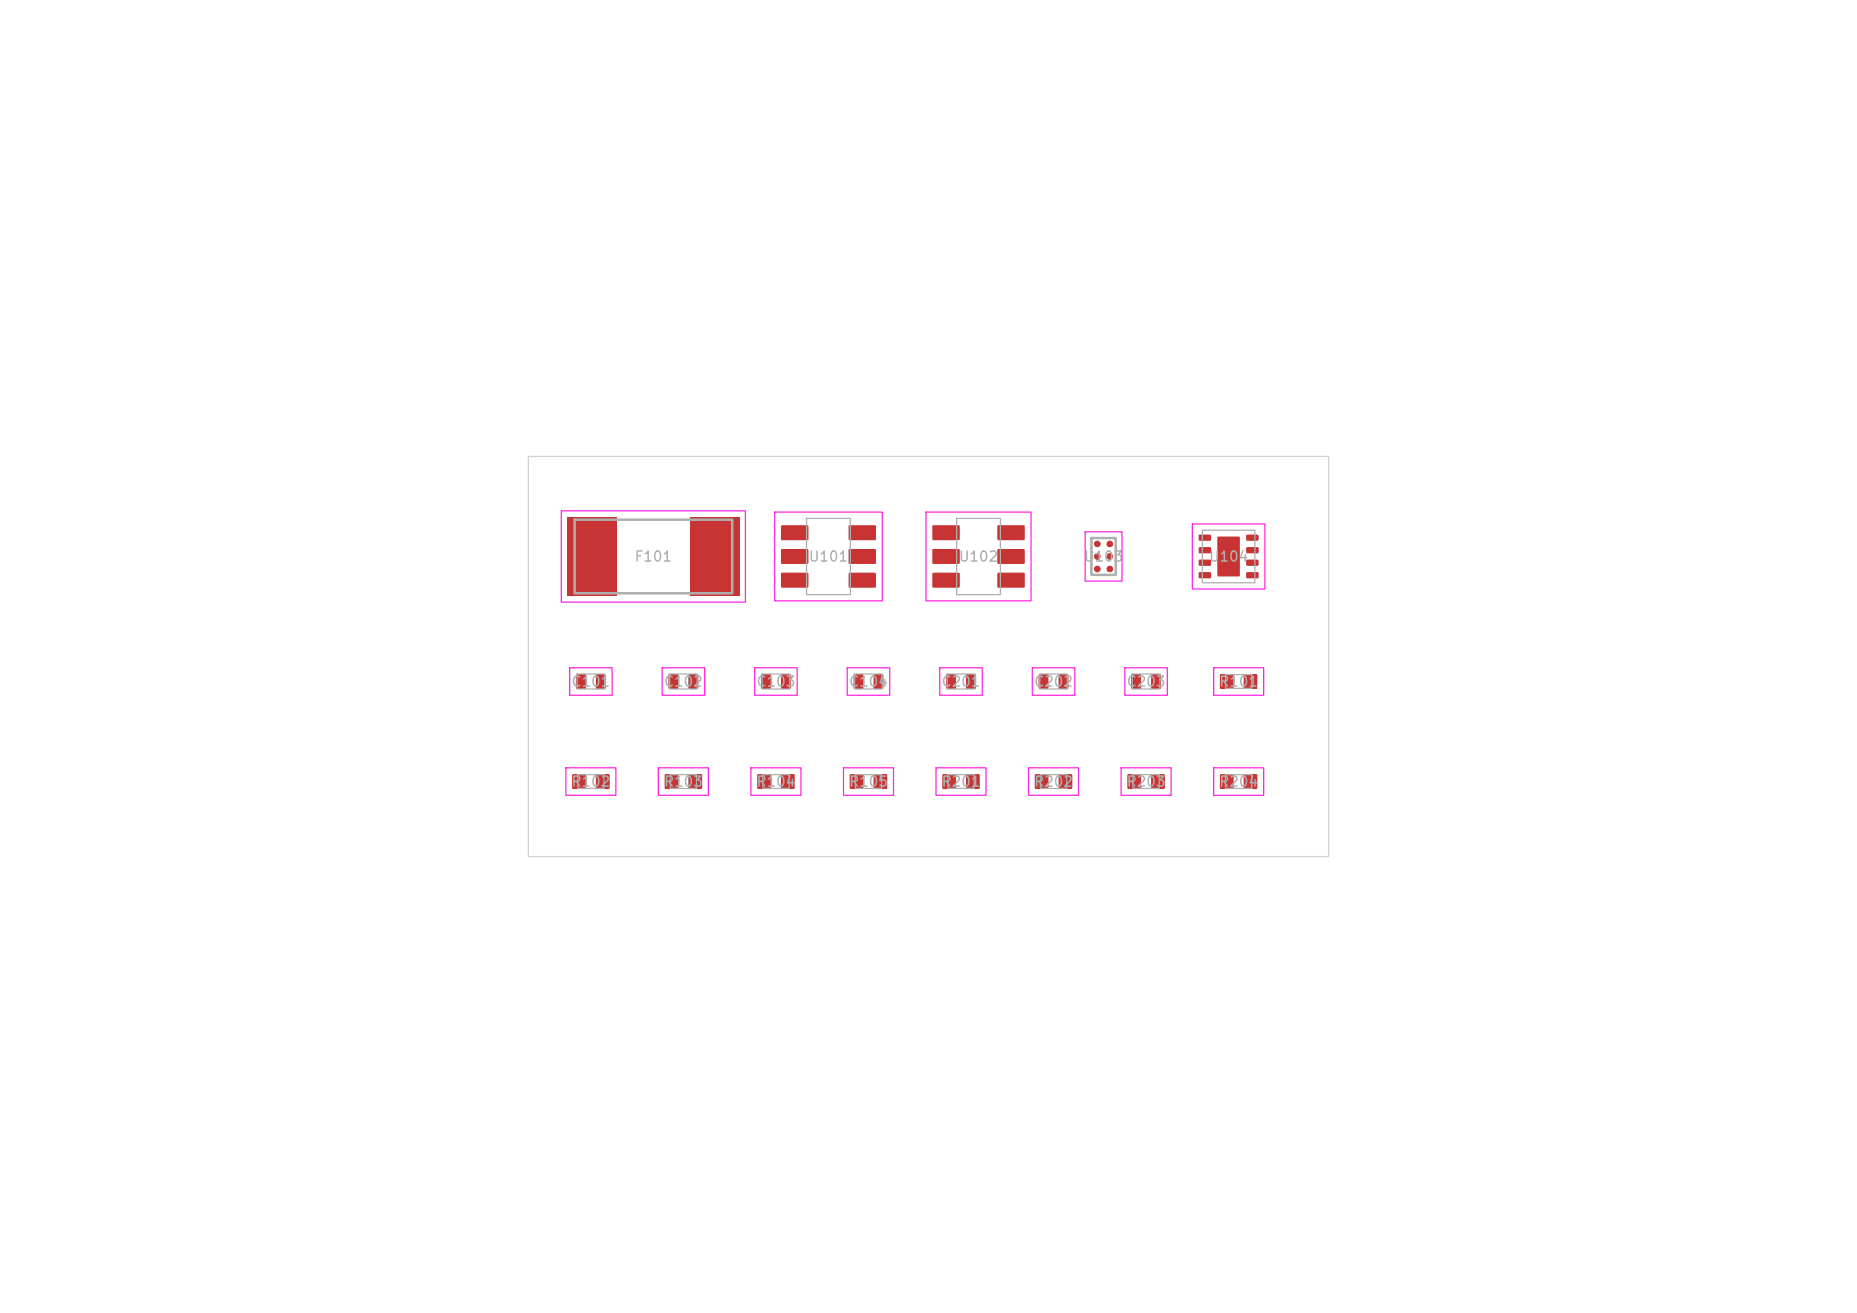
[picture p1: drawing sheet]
<svg xmlns="http://www.w3.org/2000/svg" width="297mm" height="210mm" viewBox="0 0 297 210" stroke-linecap="round" stroke-linejoin="round" font-family="sans-serif">
<defs><g id="words">
<g font-size="1.6" fill="#afafaf">
<text x="101.4" y="90.2">F101</text>
<text x="129.2" y="90.2">U101</text>
<text x="153.2" y="90.2">U102</text>
<text x="173.2" y="90.2">U103</text>
<text x="193.2" y="90.2">U104</text>
<text x="91.3" y="110.2">C101</text>
<text x="106.1" y="110.2">C102</text>
<text x="120.9" y="110.2">C103</text>
<text x="135.7" y="110.2">C104</text>
<text x="150.5" y="110.2">C201</text>
<text x="165.3" y="110.2">C202</text>
<text x="180.1" y="110.2">C203</text>
<text x="194.9" y="110.2">R101</text>
<text x="91.3" y="126.2">R102</text>
<text x="106.1" y="126.2">R103</text>
<text x="120.9" y="126.2">R104</text>
<text x="135.7" y="126.2">R105</text>
<text x="150.5" y="126.2">R201</text>
<text x="165.3" y="126.2">R202</text>
<text x="180.1" y="126.2">R203</text>
<text x="194.9" y="126.2">R204</text>
</g>
</g></defs>
<g fill="#c83434">
<path d="M165.6 123.9h2v2.2h-2z"/>
<path d="M169.4 123.9h2v2.2h-2z"/>
<path d="M136 123.9h2v2.2h-2z"/>
<path d="M139.8 123.9h2v2.2h-2z"/>
<path d="M121.2 123.9h2v2.2h-2z"/>
<path d="M125 123.9h2v2.2h-2z"/>
</g>
<g fill="#c83434" stroke="#c83434" stroke-width=".16">
<circle cx="175.5" cy="87" r=".45"/>
<circle cx="177.5" cy="87" r=".45"/>
<circle cx="175.5" cy="89" r=".45"/>
<circle cx="177.5" cy="89" r=".45"/>
<circle cx="175.5" cy="91" r=".45"/>
<circle cx="177.5" cy="91" r=".45"/>
</g>
<g fill="#c83434">
<path d="M180.4 123.9h2v2.2h-2z"/>
<path d="M184.2 123.9h2v2.2h-2z"/>
<path d="M181 107.9l1.3-.1 .2 .1v2.1l-.1 .2h-1.3l-.2-.1z"/>
<path d="M184.2 107.9l1.3-.1 .2 .1v2.1l-.1 .2h-1.3l-.2-.1z"/>
<path d="M151.4 107.9l1.3-.1 .2 .1v2.1l-.1 .2h-1.3l-.2-.1z"/>
<path d="M154.6 107.9l1.3-.1 .2 .1v2.1l-.1 .2h-1.3l-.2-.1z"/>
<path d="M195.2 107.9h2v2.2h-2z"/>
<path d="M199 107.9h2v2.2h-2z"/>
<path d="M149.2 84.1l4.2-.1 .1 .2v2.1l-.2 .1h-4.1l-.1-.2z"/>
<path d="M149.2 87.9l4.2-.1 .1 .2v2.1l-.2 .1h-4.1l-.1-.2z"/>
<path d="M149.2 91.7l4.2-.1 .1 .2v2.1l-.2 .1h-4.1l-.1-.2z"/>
<path d="M159.6 91.7l4.2-.1 .1 .2v2.1l-.2 .1h-4.1l-.1-.2z"/>
<path d="M159.6 87.9l4.2-.1 .1 .2v2.1l-.2 .1h-4.1l-.1-.2z"/>
<path d="M159.6 84.1l4.2-.1 .1 .2v2.1l-.2 .1h-4.1l-.1-.2z"/>
<path d="M92.2 107.9l1.3-.1 .2 .1v2.1l-.1 .2h-1.3l-.2-.1z"/>
<path d="M95.4 107.9l1.3-.1 .2 .1v2.1l-.1 .2h-1.3l-.2-.1z"/>
<path d="M136.6 107.9l1.3-.1 .2 .1v2.1l-.1 .2h-1.3l-.2-.1z"/>
<path d="M139.8 107.9l1.3-.1 .2 .1v2.1l-.1 .2h-1.3l-.2-.1z"/>
<path d="M195.2 123.9h2v2.2h-2z"/>
<path d="M199 123.9h2v2.2h-2z"/>
<path d="M91.6 123.9h2v2.2h-2z"/>
<path d="M95.4 123.9h2v2.2h-2z"/>
<path d="M107 107.9l1.3-.1 .2 .1v2.1l-.1 .2h-1.3l-.2-.1z"/>
<path d="M110.2 107.9l1.3-.1 .2 .1v2.1l-.1 .2h-1.3l-.2-.1z"/>
<path d="M166.2 107.9l1.3-.1 .2 .1v2.1l-.1 .2h-1.3l-.2-.1z"/>
<path d="M169.4 107.9l1.3-.1 .2 .1v2.1l-.1 .2h-1.3l-.2-.1z"/>
<path d="M90.8 82.7h7.8v12.6h-7.8z"/>
<path d="M110.4 82.7h7.8v12.6h-7.8z"/>
<path d="M106.4 123.9h2v2.2h-2z"/>
<path d="M110.2 123.9h2v2.2h-2z"/>
<path d="M125 84.1l4.2-.1 .1 .2v2.1l-.2 .1h-4.1l-.1-.2z"/>
<path d="M125 87.9l4.2-.1 .1 .2v2.1l-.2 .1h-4.1l-.1-.2z"/>
<path d="M125 91.7l4.2-.1 .1 .2v2.1l-.2 .1h-4.1l-.1-.2z"/>
<path d="M135.8 91.7l4.2-.1 .1 .2v2.1l-.2 .1h-4.1l-.1-.2z"/>
<path d="M135.8 87.9l4.2-.1 .1 .2v2.1l-.2 .1h-4.1l-.1-.2z"/>
<path d="M135.8 84.1l4.2-.1 .1 .2v2.1l-.2 .1h-4.1l-.1-.2z"/>
<path d="M191.8 85.6l1.8-.1 .1 .2v.7l-.2 .1h-1.7l-.1-.2z"/>
<path d="M191.8 87.6l1.8-.1 .1 .2v.7l-.2 .1h-1.7l-.1-.2z"/>
<path d="M191.8 89.6l1.8-.1 .1 .2v.7l-.2 .1h-1.7l-.1-.2z"/>
<path d="M191.8 91.6l1.8-.1 .1 .2v.7l-.2 .1h-1.7l-.1-.2z"/>
<path d="M199.4 91.6l1.8-.1 .1 .2v.7l-.2 .1h-1.7l-.1-.2z"/>
<path d="M199.4 89.6l1.8-.1 .1 .2v.7l-.2 .1h-1.7l-.1-.2z"/>
<path d="M199.4 87.6l1.8-.1 .1 .2v.7l-.2 .1h-1.7l-.1-.2z"/>
<path d="M199.4 85.6l1.8-.1 .1 .2v.7l-.2 .1h-1.7l-.1-.2z"/>
<path d="M194.8 85.9l3.3-.1 .2 .1v6.1l-.1 .2h-3.3l-.2-.1z"/>
<path d="M121.8 107.9l1.3-.1 .2 .1v2.1l-.1 .2h-1.3l-.2-.1z"/>
<path d="M125 107.9l1.3-.1 .2 .1v2.1l-.1 .2h-1.3l-.2-.1z"/>
<path d="M150.8 123.9h2v2.2h-2z"/>
<path d="M154.6 123.9h2v2.2h-2z"/>
</g>
<g fill="none" stroke="#afafaf" stroke-width=".2">
<path d="M129 82.9h7v12.2h-7zM153 82.9h7v12.2h-7zM192.3 84.8h8.4v8.4h-8.4zM92.3 107.8h4.4v2.4h-4.4zM107.1 107.8h4.4v2.4h-4.4zM121.9 107.8h4.4v2.4h-4.4zM136.7 107.8h4.4v2.4h-4.4zM151.5 107.8h4.4v2.4h-4.4zM166.3 107.8h4.4v2.4h-4.4zM181.1 107.8h4.4v2.4h-4.4zM196 107.9h4.2v2.2h-4.2zM92.4 123.9h4.2v2.2h-4.2z"/>
<path d="M107.2 123.9h4.2v2.2h-4.2zM122 123.9h4.2v2.2h-4.2zM136.8 123.9h4.2v2.2h-4.2zM151.6 123.9h4.2v2.2h-4.2zM166.4 123.9h4.2v2.2h-4.2zM181.2 123.9h4.2v2.2h-4.2zM196 123.9h4.2v2.2h-4.2z"/>
</g>
<path d="M91.9 83.1h25.2v11.8h-25.2zM174.6 86.1h3.8v5.8h-3.8z" fill="none" stroke="#afafaf" stroke-width=".4"/>
<g fill="none" stroke="#ff26e2" stroke-width=".2">
<path d="M89.8 81.7h29.4v14.6h-29.4zM123.9 81.9h17.2v14.2h-17.2zM148.1 81.9h16.8v14.2h-16.8zM173.6 85.1h5.8v7.8h-5.8zM190.7 83.8h11.6v10.4h-11.6zM91.1 106.8h6.8v4.4h-6.8zM105.9 106.8h6.8v4.4h-6.8zM120.7 106.8h6.8v4.4h-6.8zM135.5 106.8h6.8v4.4h-6.8zM150.3 106.8h6.8v4.4h-6.8zM165.1 106.8h6.8v4.4h-6.8zM179.9 106.8h6.8v4.4h-6.8z"/>
<path d="M194.1 106.8h8v4.4h-8zM90.5 122.8h8v4.4h-8zM105.3 122.8h8v4.4h-8zM120.1 122.8h8v4.4h-8zM134.9 122.8h8v4.4h-8zM149.7 122.8h8v4.4h-8zM164.5 122.8h8v4.4h-8zM179.3 122.8h8v4.4h-8zM194.1 122.8h8v4.4h-8z"/>
</g>
<path d="M84.5 73h128v64h-128z" fill="none" stroke="#d0d2cd" stroke-width=".2"/>
<use href="#words"/>
</svg>
